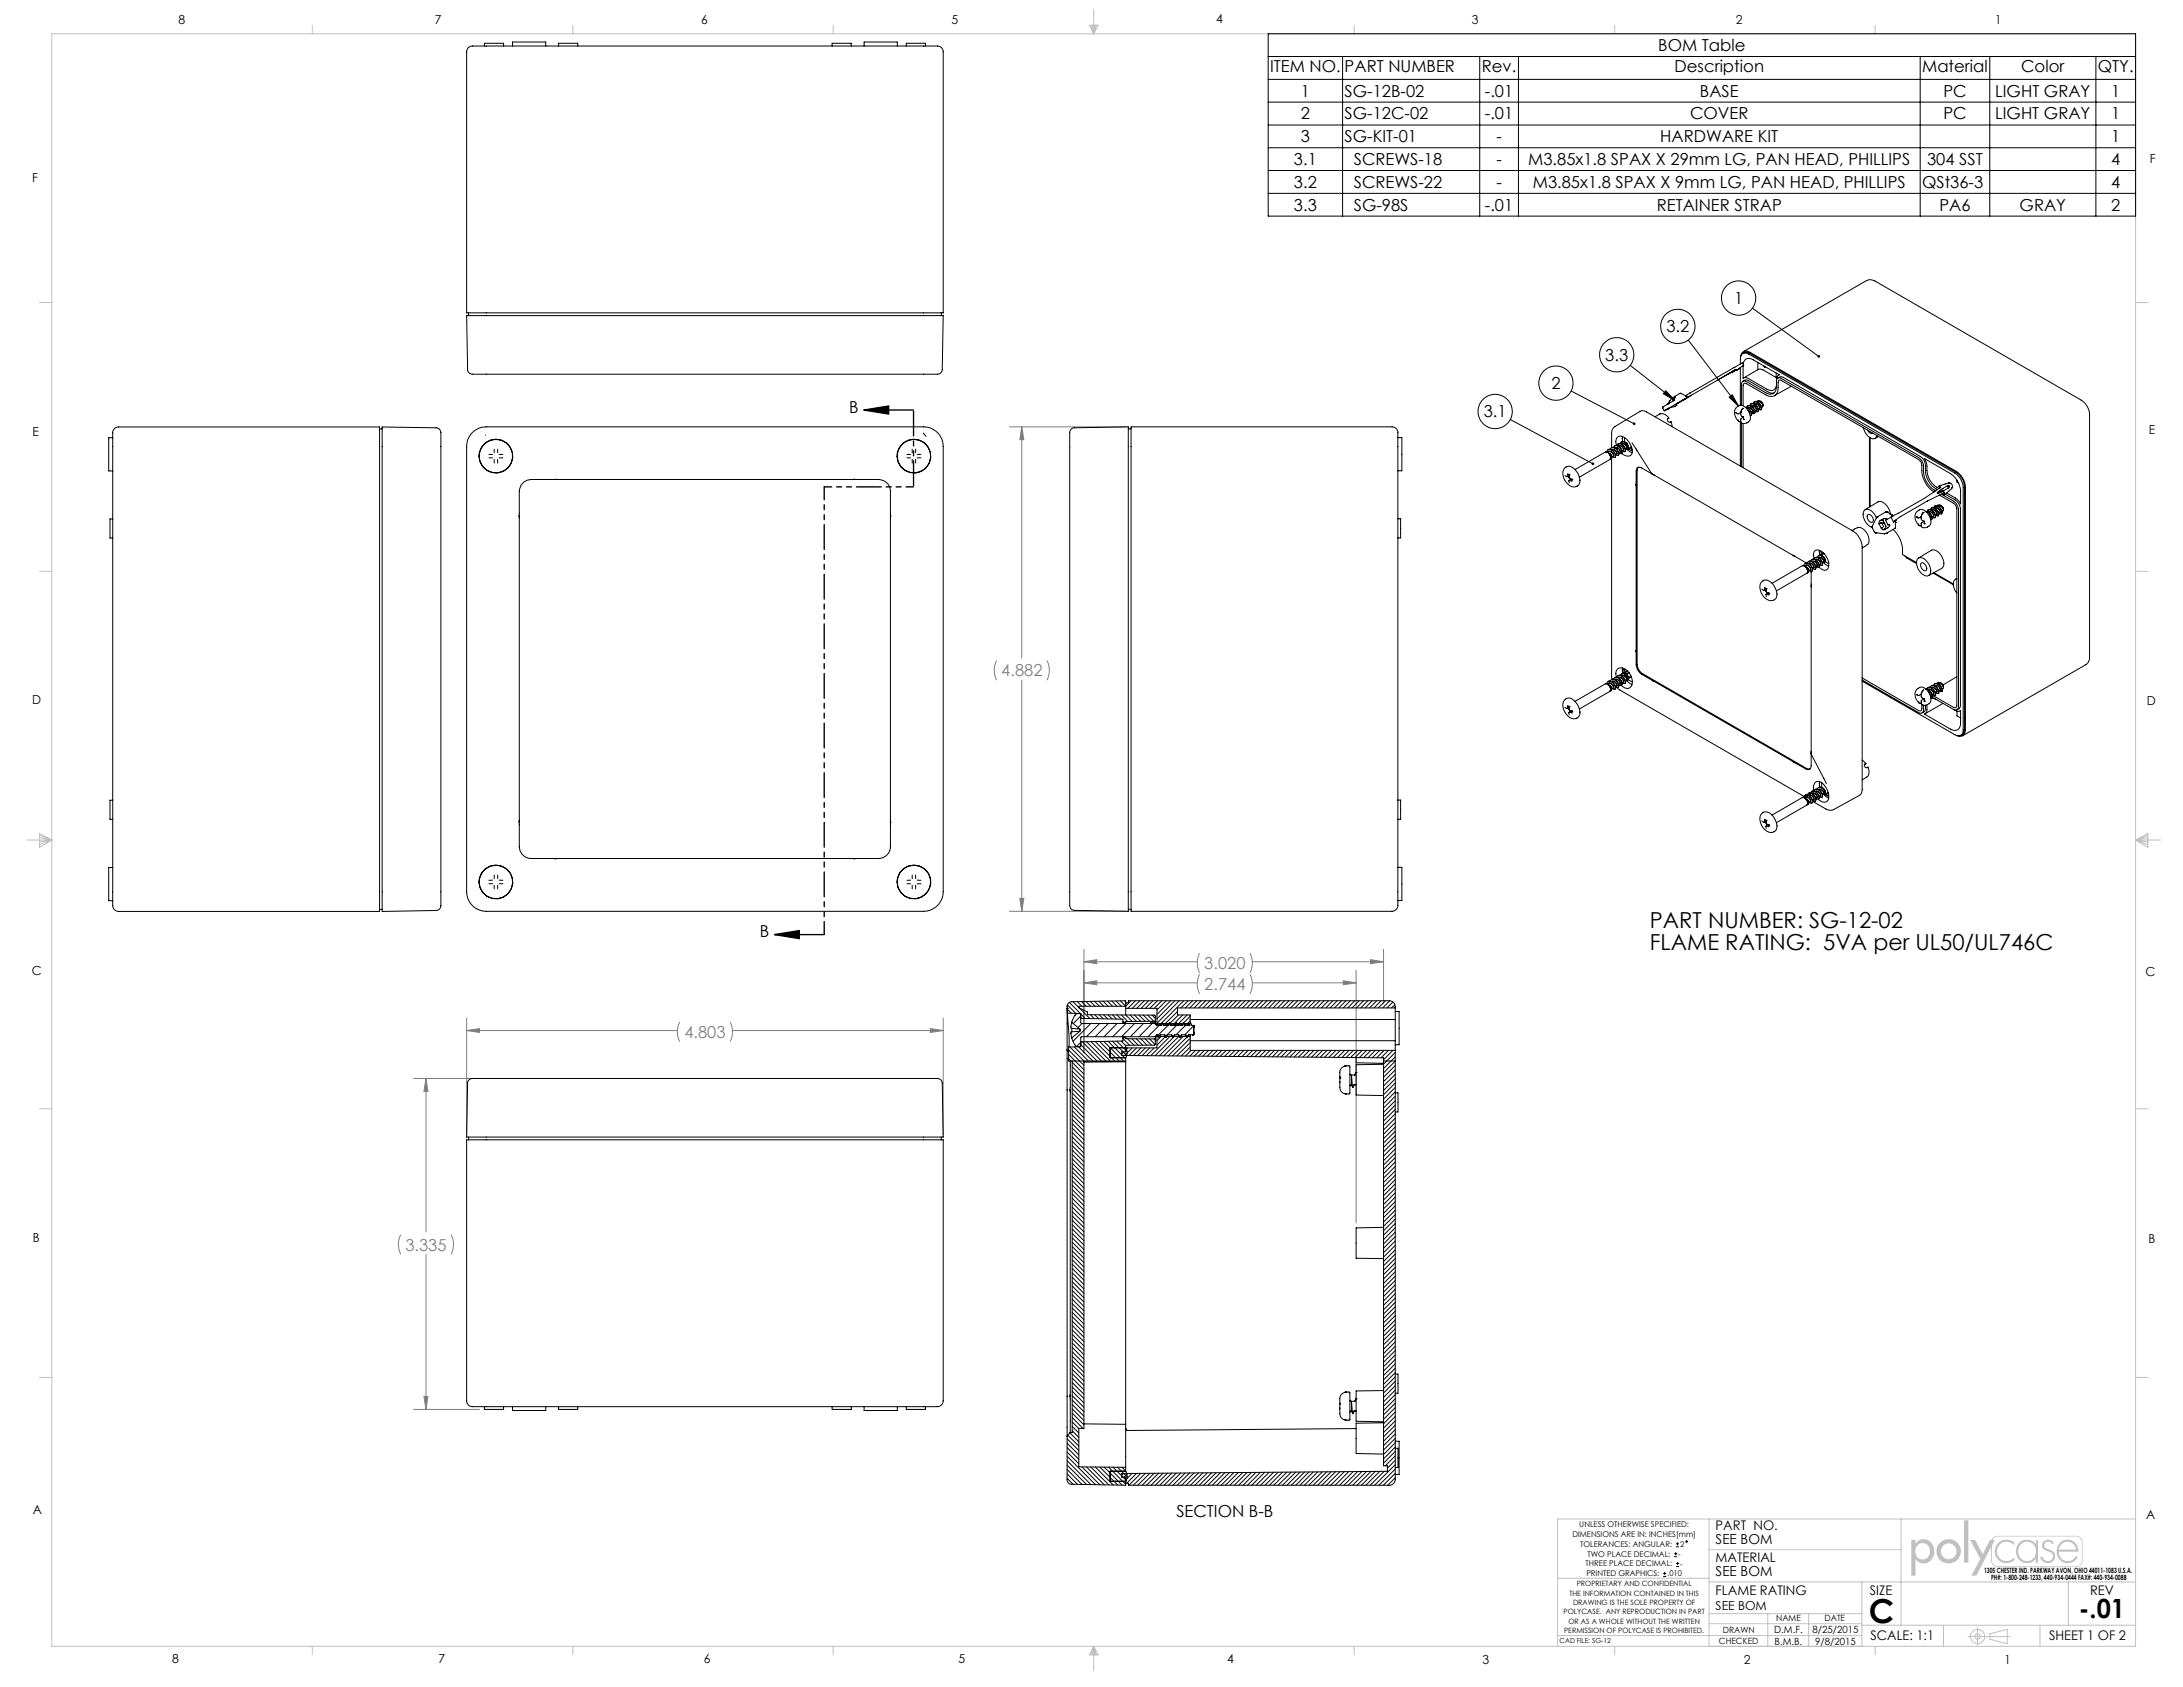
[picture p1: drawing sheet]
<svg xmlns="http://www.w3.org/2000/svg" width="559mm" height="432mm" viewBox="0 0 559 432" stroke-linecap="round" stroke-linejoin="round" font-family="sans-serif">
<defs><g id="words">
<text font-size="8.5" x="478.4" y="415.5">C</text>
<text font-size="6.8" x="532.2" y="414.2">-.01</text>
<g font-size="5.6">
<text x="422.3" y="237.5">PART NUMBER: SG-12-02</text>
<text x="422.3" y="243.1">FLAME RATING: 5VA per UL50/UL746C</text>
</g>
<g font-size="4.2">
<text x="424.5" y="13.1">BOM Table</text>
<text x="325.1" y="18.5">ITEM NO.</text>
<text x="344.2" y="18.5">PART NUMBER</text>
<text x="379.3" y="18.5">Rev.</text>
<text x="428.6" y="18.5">Description</text>
<text x="492" y="18.5">Material</text>
<text x="517.4" y="18.5">Color</text>
<text x="537" y="18.5">QTY.</text>
<text x="333" y="24.7">1</text>
<text x="344.2" y="24.7">SG-12B-02</text>
<text x="380.1" y="24.7">-.01</text>
<text x="435.1" y="24.7">BASE</text>
<text x="497.5" y="24.7">PC</text>
<text x="510.7" y="24.7">LIGHT GRAY</text>
<text x="540.4" y="24.7">1</text>
<text x="333" y="30.6">2</text>
<text x="344.2" y="30.6">SG-12C-02</text>
<text x="380.1" y="30.6">-.01</text>
<text x="432.6" y="30.6">COVER</text>
<text x="497.5" y="30.6">PC</text>
<text x="510.7" y="30.6">LIGHT GRAY</text>
<text x="540.4" y="30.6">1</text>
<text x="333" y="36.4">3</text>
<text x="344.2" y="36.4">SG-KIT-01</text>
<text x="383" y="36.4">-</text>
<text x="425" y="36.4">HARDWARE KIT</text>
<text x="540.4" y="36.4">1</text>
<text x="331.2" y="42.3">3.1</text>
<text x="346.5" y="42.3">SCREWS-18</text>
<text x="383" y="42.3">-</text>
<text x="391.2" y="42.3">M3.85x1.8 SPAX X 29mm LG, PAN HEAD, PHILLIPS</text>
<text x="493.3" y="42.3">304 SST</text>
<text x="540.4" y="42.3">4</text>
<text x="331.2" y="48.1">3.2</text>
<text x="331.2" y="53.9">3.3</text>
<text x="346.5" y="48.1">SCREWS-22</text>
<text x="346.5" y="53.9">SG-98S</text>
<text x="380.1" y="53.9">-.01</text>
<text x="383" y="48.1">-</text>
<text x="392.4" y="48.1">M3.85x1.8 SPAX X 9mm LG, PAN HEAD, PHILLIPS</text>
<text x="424.1" y="53.9">RETAINER STRAP</text>
<text x="492" y="48.1">QSt36-3</text>
<text x="496.4" y="53.9">PA6</text>
<text x="517" y="53.9">GRAY</text>
<text x="540.4" y="48.1">4</text>
<text x="540.4" y="53.9">2</text>
<text x="443.9" y="77.8">1</text>
<text x="426.6" y="85.1">3.2</text>
<text x="410.9" y="92.3">3.3</text>
<text x="397.1" y="99.6">2</text>
<text x="217.4" y="105.6">B</text>
<text x="379.8" y="106.9">3.1</text>
<text x="194.5" y="239.9">B</text>
<text x="301.1" y="388.4">SECTION B-B</text>
</g>
<g font-size="4.2" fill="#808080">
<text x="256.3" y="173.2">4.882</text>
<text x="308.3" y="248.1">3.020</text>
<text x="308.3" y="253.5">2.744</text>
<text x="175.2" y="265.7">4.803</text>
<text x="103.8" y="320.1">3.335</text>
</g>
<g font-size="3.5">
<text x="439.2" y="395.1">SEE BOM</text>
<text x="439.2" y="403.5">SEE BOM</text>
</g>
<g font-size="3.4">
<text x="439.2" y="391.5">PART NO.</text>
<text x="439.2" y="399.7">MATERIAL</text>
<text x="439.2" y="408.4">FLAME RATING</text>
<text x="478.7" y="408.2">SIZE</text>
<text x="535" y="408.1">REV</text>
<text x="478.8" y="419.8">SCALE: 1:1</text>
<text x="524.5" y="419.8">SHEET 1 OF 2</text>
</g>
<g font-size="3.2">
<text x="45.7" y="6.1">8</text>
<text x="111.3" y="6.1">7</text>
<text x="179.5" y="6.1">6</text>
<text x="243.5" y="6.1">5</text>
<text x="311.3" y="6">4</text>
<text x="376.8" y="6.1">3</text>
<text x="444.3" y="6.1">2</text>
<text x="510.7" y="6">1</text>
<text x="550.3" y="41.8">F</text>
<text x="8.2" y="46.6">F</text>
<text x="8.4" y="111.5">E</text>
<text x="550.1" y="111.2">E</text>
<text x="8.2" y="180.2">D</text>
<text x="549.6" y="180.4">D</text>
<text x="8.2" y="249.7">C</text>
<text x="549.2" y="249.9">C</text>
<text x="8.4" y="318">B</text>
<text x="550" y="318.2">B</text>
<text x="8.4" y="387.6">A</text>
<text x="549.4" y="388.7">A</text>
<text x="439.2" y="412.1">SEE BOM</text>
<text x="44.1" y="425.8">8</text>
<text x="112.2" y="425.8">7</text>
<text x="180.2" y="425.8">6</text>
<text x="245.3" y="425.7">5</text>
<text x="314.1" y="425.7">4</text>
<text x="379.5" y="425.8">3</text>
<text x="446.4" y="425.8">2</text>
<text x="513.1" y="425.8">1</text>
</g>
<g font-size="2.5">
<text x="454.2" y="418.1">D.M.F.</text>
<text x="464" y="418">8/25/2015</text>
<text x="454.3" y="421">B.M.B.</text>
<text x="464.7" y="421">9/8/2015</text>
</g>
<g font-size="2.2">
<text x="441" y="418">DRAWN</text>
<text x="454.7" y="415">NAME</text>
<text x="467" y="415">DATE</text>
<text x="440" y="420.9">CHECKED</text>
</g>
<g font-size="2">
<text x="402.5" y="393.4">DIMENSIONS ARE IN: INCHES[mm]</text>
<text x="404.3" y="390.9">UNLESS OTHERWISE SPECIFIED:</text>
<text x="404.5" y="395.9">TOLERANCES: ANGULAR:</text>
<text x="430.1" y="395.9">2</text>
<text x="405.9" y="401">THREE PLACE DECIMAL:</text>
<text x="406.4" y="398.4">TWO PLACE DECIMAL:</text>
<text x="429.6" y="398.4">-</text>
<text x="430.1" y="401">-</text>
<text x="406.1" y="403.5">PRINTED GRAPHICS:</text>
<text x="426.8" y="403.5">.010</text>
</g>
<g font-size="1.9">
<text x="403.6" y="406">PROPRIETARY AND CONFIDENTIAL</text>
<text x="507.9" y="402.7">1305 CHESTER IND. PARKWAY AVON, OHIO 44011-1083 U.S.A.</text>
<text x="509.7" y="404.5">PH#: 1-800-248-1233, 440-934-0444 FAX#: 440-934-0088</text>
<text x="400.2" y="413.2">POLYCASE. ANY REPRODUCTION IN PART</text>
<text x="401.7" y="408.4">THE INFORMATION CONTAINED IN THIS</text>
<text x="402.7" y="410.8">DRAWING IS THE SOLE PROPERTY OF</text>
<text x="400.4" y="418">PERMISSION OF POLYCASE IS PROHIBITED.</text>
<text x="401.5" y="415.6">OR AS A WHOLE WITHOUT THE WRITTEN</text>
</g>
<text font-size="1.8" x="399.2" y="420.4">CAD FILE: SG-12</text>
</g></defs>
<g fill="none" stroke="#c0c0c0" stroke-width=".26">
<path d="M13.3 8.6h533.4v412.8h-533.4zM79.9 6.5v2.1M146.6 6.5v2.1M213.3 6.5v2.1M278.9 6.5h2.2l-1.1 2.1zM279.1 6.5l.9 2.1M279.6 6.5l.4 2.1M280 2.4v6.2M280.3 6.5l-.3 2.1M280.6 6.5l-.6 2.1M346.6 6.5v2.1M413.3 6.5v2.1"/>
<path d="M480 6.5v2.1M10.1 77.4h3.2M546.7 77.4h3.1M10.1 146.2h3.2M546.7 146.2h3.1M6.9 215h6.4M10.1 213.4l3.2 1.6-3.2 1.9zM10.1 213.8l3.2 1.2M10.1 214.4l3.2 .6M13.3 215l-3.2 1.2M13.3 215l-3.2 .5M546.7 215h6.3"/>
<path d="M546.7 215l3.1 .5M546.7 215l3.1 1.2M546.7 215l3.1-1.6v3.5zM549.8 214.4l-3.1 .6M549.8 213.8l-3.1 1.2M10.1 283.8h3.2M546.7 283.8h3.1M10.1 352.6h3.2M546.7 352.6h3.1M437.5 388.8v32.6M437.5 396.7h49.1M486.6 388.8v27.2"/>
<path d="M546.7 388.8h-148v32.6M398.7 404h38.8M398.7 418.6h77.9M437.5 404.9h109.2M437.5 413h39.1M437.5 415.6h39.1M452.5 413v8.4M463 413v8.4M476.6 416h70.1M476.6 404.9v16.5M497.5 416v5.4M503.8 418.9h10.7"/>
<path d="M506.2 416.6v4.5M509.4 418.2l4.4-1.1v3.6l-4.4-1.1zM522.2 416v5.4M529.4 404.9v11.1M79.9 421.4v2.1M146.6 421.4v2.1M213.3 421.4v2.1M280 421.4v6.3M280 421.4l1.1 2.2h-2.2zM280 421.4l.6 2.2M280 421.4l-.9 2.2M280 421.4l-.4 2.2"/>
<path d="M280 421.4l.3 2.2M346.6 421.4v2.1M413.3 421.4v2.1M480 421.4v2.1"/>
<circle cx="506.2" cy="418.9" r=".69"/>
<circle cx="506.2" cy="418.9" r="1.83"/>
</g>
<path d="M489.2 394.2v9.1h1.1l.1-4.2a2.63 2.63 0 0 0 3.1 .9 2.63 2.63 0 0 0 1.6-2.8 2.7 2.7 0 0 0-1.2-2.8 2.7 2.7 0 0 0-3 .1l-.6 .6v-.9zM490.9 395.5a1.95 1.95 0 0 1 2.4-.1 1.95 1.95 0 0 1 .6 2.4 1.91 1.91 0 0 1-2.4 1.2 1.91 1.91 0 0 1-1.2-2.5zM495.7 397.1a3.1 3.1 0 0 0 6.2 0 3.1 3.1 0 0 0-6.2 0zM496.8 397.1a2 2 0 0 1 4 0 2 2 0 0 1-4 0zM502.7 389.1v10.9h1.2v-10.9zM504.3 394.2h1.3l1.9 3.6 1.9-3.6 .5-.1a1.63 1.63 0 0 1 1.5-1h20.1a1.62 1.62 0 0 1 1.6 1.7v4.6a1.63 1.63 0 0 1-1.6 1.7h-20.1a1.63 1.63 0 0 1-1.7-1.7v-3.4l-3.8 7.3h-1.3l2.3-4.3zM510.4 393.6l-.4 .6h.6l-.7 1.4v3.8a1.51 1.51 0 0 0 1.5 1.5h20.1a1.44 1.44 0 0 0 1.4-1.5v-4.6a1.51 1.51 0 0 0-1.4-1.5h-20.2zM511.4 395a3 3 0 0 0 .1 4.2 3 3 0 0 0 4.2 .1v-.8a2.48 2.48 0 0 1-3.7 .4 2.48 2.48 0 0 1-.1-3.6 2.48 2.48 0 0 1 3.7 .2l-.1-.8a3.1 3.1 0 0 0-4.1 .3zM527.4 394.8a2.97 2.97 0 0 0-.4 4.2 2.97 2.97 0 0 0 4.2 .3l.6-.8-.4-.2a2.28 2.28 0 0 1-2.7 1.2 2.28 2.28 0 0 1-1.7-2.3h5a2.78 2.78 0 0 0-1.5-2.8 2.78 2.78 0 0 0-3.1 .4zM527.8 395.1a2.2 2.2 0 0 1 3.7 1.5h-4.5l.3-.9zM517 394.8a3 3 0 0 0-.6 3.8 3 3 0 0 0 3.6 1.3l1.1-1v1.1h.6v-5.8h-.6v1a2.84 2.84 0 0 0-4.1-.4zM517.2 395.4a2.33 2.33 0 0 1 3.1-.3 2.33 2.33 0 0 1 .7 3 2.31 2.31 0 0 1-3.1 1.3 2.31 2.31 0 0 1-1.2-3.2zM523.1 394.6v-.1a1.68 1.68 0 0 1 2.6 .5l-.4 .3-.9-.7-.5 .1-.4 .3a.93 .93 0 0 0-.1 1 .93 .93 0 0 0 .8 .5 1.81 1.81 0 0 1 1.7 1 1.81 1.81 0 0 1-.2 1.9 2 2 0 0 1-3.4-.8l.5-.2a1.32 1.32 0 0 0 1.8 1.2 1.32 1.32 0 0 0 .5-2.1l-.7-.3a1.69 1.69 0 0 1-1.6-2.1z" fill-rule="evenodd" fill="#c0c0c0"/>
<g fill="none" stroke="#000" stroke-width=".26">
<path d="M324.6 8.6h222.1v46.7h-222.1zM324.6 14.5h222.1M343.7 14.5v40.8M378.8 14.5v40.8M388.7 14.5v40.8M491.5 14.5v40.8M509.3 14.5v40.8M536.5 14.5v40.8M324.6 26.1h222.1M324.6 32h222.1M324.6 37.8h222.1M324.6 20.3h222.1"/>
<path d="M324.6 43.6h222.1M324.6 49.5h222.1M448.6 78.9l17 12.3M417.3 93.5l11.4 8.9M432.2 87l12.8 17M386.6 107.4l21.1 11.3M402.2 100.1l16.1 8.4M426.4 100l2.3 2.4-2.9-1.6zM442.6 101.7l.8-.7 1.6 3zM428.6 398.5h.7M428.6 397.7h.7M428.9 397.3v.8"/>
<path d="M429 395.9h.8M429 395.1h.8M429.4 394.8v.7M429.4 399.8v.8M425.7 403.5h.8M425.7 402.7h.8M426.1 402.3v.8M429 401h.8M429 400.2h.8"/>
<circle cx="445" cy="76.3" r="4.4"/>
<circle cx="398.3" cy="98.1" r="4.4"/>
<circle cx="413.8" cy="90.8" r="4.4"/>
<circle cx="429.5" cy="83.5" r="4.4"/>
<circle cx="382.7" cy="105.3" r="4.4"/>
<circle cx="431.8" cy="394.6" r=".19"/>
</g>
<path d="M221.1 105l6.4-1.1v2.1zM221.1 105h12.7M198.3 239.2l6.3-1v2zM198.3 239.2h12.7" fill="none" stroke="#000" stroke-width=".35"/>
<g fill="none" stroke="#808080" stroke-width=".26">
<path d="M258.4 109.3h29.9M261.5 109.3v59.1M261.5 109.3l.6 3.2h-1zM255.1 169.1l-.6 2 .1 1.3 .5 1.7M261.5 174.1v59.2M268 169.1l.4 .9 .2 1.4-.1 1.4-.5 1.3M258.4 233.3h29.9M261.1 229.9h1l-.6 3.4zM277.5 246.2l3.2-.6v1.1zM277.5 251.6l3.2-.6v1.1zM277.5 243v26.5M277.5 246.2h29"/>
<path d="M277.5 251.6h29M307.1 244l-.6 2v1.4l.6 1.6M307.1 249.3l-.6 2.1v1.3l.6 1.7M320 244l.4 .9 .2 1.4-.2 1.7-.4 1M320 249.3l.4 1 .2 1.4-.2 1.7-.4 1M320.6 246.2h33.6M320.6 251.6h26.5M343.9 251l3.2 .6-3.2 .5zM347.1 248.4v64.6M350.8 245.6l3.4 .6-3.4 .5zM354.2 243v13.8M105.9 276h17.3"/>
<path d="M109 276v39.3M109 276l.5 3.4h-1zM119.5 260.6v29.9M119.5 263.8h53.9M119.5 263.8l3.2-.5v1zM174 261.6l-.4 .9-.2 1.4 .1 1.4 .5 1.3M186.9 261.6l.4 .9 .2 1.4-.1 1.4-.5 1.3M187.5 263.8h53.9M238.1 263.3l3.3 .5-3.3 .5zM241.4 260.6v29.9M102.6 316l-.4 1-.2 1.3 .2 1.8 .4 1M115.5 316l.6 2-.1 1.4-.5 1.7"/>
<path d="M109 321.1v39.7M108.5 357.4h1l-.5 3.4zM105.9 360.8h16.8"/>
</g>
<path d="M233.8 104.9v19.7" fill="none" stroke="#000" stroke-width=".35" stroke-dasharray="6.3 1.3 1.3 1.3 1.3 1.3" stroke-dashoffset="-.3"/>
<path d="M233.8 124.6h-22.8" fill="none" stroke="#000" stroke-width=".35" stroke-dasharray="6.3 1.3 1.3 1.3 1.3 1.3" stroke-dashoffset="4.4"/>
<path d="M211 124.6v114.6" fill="none" stroke="#000" stroke-width=".35" stroke-dasharray="6.3 1.3 1.3 1.3 1.3 1.3" stroke-dashoffset="3"/>
<g fill="#000">
<path d="M465.3 91l.1 .5 .4-.1-.2-.2 .2 .2v-.5zM407.5 118.5l.1 .5 .5-.1-.4-.2 .4 .2-.1-.4zM418.1 108.2l-.1 .5 .5 .1 .1-.2-.3-.1 .3 .1v-.4zM426.4 100l2.3 2.4-2.9-1.6zM442.6 101.7l.8-.7 1.6 3z"/>
<path d="M221.1 105l6.4-1.1v2.1zM198.3 239.2l6.3-1v2z"/>
</g>
<path d="M119.5 263.8l3.2-.5v1zM238.1 263.3l3.3 .5-3.3 .5zM109 276l.5 3.4h-1zM108.5 357.4h1l-.5 3.4zM350.8 245.6l3.4 .6-3.4 .5zM277.5 246.2l3.2-.6v1.1zM343.9 251l3.2 .6-3.2 .5zM277.5 251.6l3.2-.6v1.1zM261.1 229.9h1l-.6 3.4zM261.5 109.3l.6 3.2h-1z" fill="#808080"/>
<g fill="none" stroke="#000" stroke-width=".26">
<path d="M119.9 12.2a4.7 4.7 0 0 1 3.2-.4h115.8a2 2 0 0 1 2.5 1.2v67.1h-121.9v-66.8zM124 11.8v-.7h4.9v.7M131.2 11.8v-1h8.5v1M143 11.8v-.7h4.9v.7M213 11.8v-.7h4.9v.7M221.2 11.8v-1h8.5v1M232 11.8v-.7h4.9v.7M119.5 80.8h121.9l-.2 13.8a1.61 1.61 0 0 1-2.2 1.2h-117.5a1.41 1.41 0 0 1-1.8-1.2zM119.9 80.1v.7M240.9 80.1v.7M439.6 96.6l-8.2 4.7M439.6 96.6h.1"/>
<path d="M439.7 97.2v.1M442.4 95.7h.1M442.6 95.6l-.2 .1M443.2 95.2l.2 .2M443.5 95.3l-.1 .1M443.7 95l-11 6.3M443.7 95h.1M443.9 94.1l-4.3 2.5M444 94.8h.1M444.1 94.1h-.2M444.1 94.7h.1M444.1 94.7h.4"/>
<path d="M444.1 94.7l-4.2 2.5M444.1 94.7l-.1 .1M444.4 94.7l-1 .7M444.5 94.7h.1M445 94.4h.1M445 94.4l-.5 .3M445.5 93.2a2.81 2.81 0 0 1 .6-2.7 1.5 1.5 0 0 1 1.5 .1l52.8 30.5a4.6 4.6 0 0 1 2.1 3.7v62a1.29 1.29 0 0 1-.6 1.4 1.29 1.29 0 0 1-1.5-.1l-23.7-13.8M445.5 94.1v9.6M445.6 91.1a1.39 1.39 0 0 1 .9-1.2 1.39 1.39 0 0 1 1.5 .3l52.8 30.5a5.2 5.2 0 0 1 2.3 4v62.1a1.38 1.38 0 0 1-.5 1.4 1.38 1.38 0 0 1-1.4 .1M446.1 92.9l-2.2 1.2M446.1 92.9l.2 .4-.1 .3M446.1 93.6h.1"/>
<path d="M446.1 90.5a1.43 1.43 0 0 1 1.9 0l52.8 30.4a4.8 4.8 0 0 1 2.1 3.7v62.1a1.55 1.55 0 0 1-1 1.5M446.1 93.6l-1.1 .8M446.2 97.6l.6-.3h.5l5.2 3a1.87 1.87 0 0 0 1.6 .3M446.2 93.5v3.3a1.09 1.09 0 0 1 1.3 .1l4.8 2.7a1.48 1.48 0 0 0 2.4-.8M446.2 93.2a1.54 1.54 0 0 1 1-1.4 1.54 1.54 0 0 1 1.6 .3l6.6 3.8M446.3 90l31.5-18.2a2.08 2.08 0 0 1 2.2 .1l52.7 30.5a4.6 4.6 0 0 1 2.2 3.8v62.4a2.08 2.08 0 0 1-1 1.5l-31.5 18.2M450 92.7v2M451.5 93.7l.2 .3 .2-.1M454.7 96.6l-3.4-1.9-.9-.2-4.1 2.3M454.7 95.5v1.1M454.9 96.5l-.2 .1M455.1 96.8l.9-.4 .5 .2 35.1 20.2a2.84 2.84 0 0 1 1.3 2.3 6.1 6.1 0 0 0 3 6.2"/>
<path d="M455.4 95.9a1.18 1.18 0 0 0-.6 1.3M455.4 95.9l-.1 .1M458.5 98.8l-4.3 2.5M28.9 112h-1.1v8.5h1.1M29.3 109.7l.8-.4h67.1v124h-66.9a1.88 1.88 0 0 1-1.4-2.5v-119a2.86 2.86 0 0 1 .4-2.1zM97.2 109.8h.6M97.8 109.3l13.9 .2a1.66 1.66 0 0 1 1.2 2.3v119a1.8 1.8 0 0 1-1 2.2l-14.1 .3zM120.6 111a5.2 5.2 0 0 1 3.9-1.7h111.9a5 5 0 0 1 5 5v113.9a5 5 0 0 1-5 5.1h-111.9a5 5 0 0 1-5-5.1v-113.9a4.8 4.8 0 0 1 1.1-3.3zM124.3 111.4h.1M125.2 116.3h.9M125.2 117.2h.9M126.5 115v.9"/>
<path d="M126.5 117.6v.9M127.4 115v.9M127.4 117.6v.9M127.8 117.2h.9M127.8 116.3h.9M232.2 117.2h.9M232.2 116.3h.9M233.5 117.6v.9M233.5 115v.9M234.4 115v.9M234.4 117.6v.9M234.8 116.3h.9"/>
<path d="M234.8 117.2h.9M236.3 110.8l.7 .9M274.2 109.9l.6-.4 14-.2v124l-13.8-.3a1.37 1.37 0 0 1-1.2-1.8v-120.5zM288.8 109.7h.7M289.5 109.3h66.8a1.63 1.63 0 0 1 1.5 2v119.4a1.88 1.88 0 0 1-1.5 2.6h-66.8zM357.8 112h1v8.5h-1M411.1 115.6a1.47 1.47 0 0 1 1.1 1.9M411.3 115.7a.87 .87 0 0 1 .7-.8 .87 .87 0 0 1 .9 .6l.4 .5a.57 .57 0 0 1 .3 .7 .57 .57 0 0 1-.6 .4l-.3-.2M411.4 115.7a.98 .98 0 0 1 1.1 .1 .98 .98 0 0 1 .4 1l-.3 .2M411.5 115.7l.6 .6 .2 .8 .1-.5-.2-.5M411.6 115.7a.95 .95 0 0 1 1.1 .1 .95 .95 0 0 1 .3 1h-.1M411.6 115.8l.6 .5 .1 .7"/>
<path d="M411.7 115.1a1.48 1.48 0 0 1 1.6 2M412.2 116.1l.3 .7M412.2 116.1a.95 .95 0 0 1 .1 1.4h-.2M412.2 115a.92 .92 0 0 1 .9-.5 .92 .92 0 0 1 .8 .6 .92 .92 0 0 1 .2 1.5l-.5-.2M412.5 115.1a1.02 1.02 0 0 1 1 .2 1.02 1.02 0 0 1 .3 1h-.1M412.5 115.1a1.02 1.02 0 0 1 1.3 1.2l-.3 .2M412.5 117.3l.1 56.6M412.7 115l-.1 .1M413 116.6h.1M413 114.5a1.07 1.07 0 0 1 1.2-.4 1.07 1.07 0 0 1 .8 .9l.2 .7a.4 .4 0 0 1-.3 .4 .4 .4 0 0 1-.5-.2M413.3 114.6a1.02 1.02 0 0 1 1.4 1.2h-.1M413.3 114.1h.1"/>
<path d="M413.4 114.1a1.5 1.5 0 0 1 1.7 2M413.4 114.7a.96 .96 0 0 1 1.2 1.1l-.2 .2M413.6 114.5l-.1 .2M413.8 114a1.92 1.92 0 0 1 .6-2.3 3.8 3.8 0 0 1 3.5 3.9l-.2 .6a1.64 1.64 0 0 1-2.6-.2M413.9 114a.91 .91 0 0 1 .8-.5 .91 .91 0 0 1 .8 .6 .95 .95 0 0 1 .3 1.5l-.5-.2M414 114.5l.1 .2M414.2 113.6h.1M414.2 116.6a1.47 1.47 0 0 0-1.7-2v-3.8a1.82 1.82 0 0 1 .9-1.6l6.4-3.9a1.66 1.66 0 0 1 1.7 .1l52.8 30.5a5.3 5.3 0 0 1 2.4 4.1v62.1a1.65 1.65 0 0 1-.7 1.5l-6.9 3.8-1.4-.2-3.7-2.1M414.2 114.1a1.01 1.01 0 0 1 1.3 1.2h-.1M414.2 113.6a1.54 1.54 0 0 1 1.7 2M414.3 114.2a.95 .95 0 0 1 1.2 1.1M414.4 114l-.1 .2"/>
<path d="M415 113.1h.1M415.1 113.1h.5l.5 .2M415.1 116.1h-.1M415.3 113.5l-.1 .2M415.3 111.7l.1 1.3M415.4 113.5l-.2 .3M415.5 115.3l-.3 .2M415.6 115.1h.1M415.9 115.6h.1M415.9 112.1l.1 1.1 .5 .3 .3 .7M416.1 113.3l.2 .2M416.1 113.3l.7 1.1"/>
<path d="M416.2 113.3h.1M416.2 113.3l.4 .4 .2 .6M416.3 113.5h-.1a.88 .88 0 0 0-1.5 .1M416.3 113.5l.5 1-.2 .4h-.4M416.3 114.8a.97 .97 0 0 0-1.3-1.1 1.01 1.01 0 0 1 1.1 .1 1.01 1.01 0 0 1 .3 1h-.2M416.3 114.8l-.2 .2M416.5 115l1.3 .9M416.7 114.1l.1 .1M416.7 114.5l.2 .2M416.8 114.2v.3M416.9 114.7v.3M416.9 115l.7 .4v-.3"/>
<path d="M417.6 114.3l-.7 .4M417.6 115.1h.2M417.7 114.6l-.8 .4M417.8 113.3l5 7.9M417.8 115l-.2 .1M419.5 119.6l-.3 .3-.1 .6v49.5a3.2 3.2 0 0 0 1.4 2.4l41.9 24.3 .9 .1M424.9 106l.1-.1a2.19 2.19 0 0 1 2.2 1.1M424.9 105.9l-1.2 .8M425.7 104.1l-.1 .4 .5 .6M425.7 104.1h.1M426.6 104.8l-.4 .2M426.8 103.5h.1"/>
<path d="M426.9 104.7h.1M426.9 104.7h-.2M426.9 103.4v.1M426.9 103.4h.1M427.1 104.6l-.2 .1M427.1 104.6l-1 .5M427.2 107a.55 .55 0 0 0-.3 .8 .55 .55 0 0 0 .8 .1M427.4 102.6l-.3 .7M427.4 102.7l-.5 .7M427.4 104.4l-.3 .2M427.4 104.4l-1.3 .7M427.7 107.8l.3 1.4"/>
<path d="M427.9 102l-.5 .6M428.6 102.4l-2.8 1.7M428.7 104.1h.1M428.7 104.1l-1.3 .3M428.7 101.5l-.8 .5M428.7 101.5l.1 .2-.4 .9-.5-.6M428.7 101.5l.1 .2M429.1 103.4h.1M429.1 103.4l.1 .3M429.2 103.8h.1M429.2 103.8l-.5 .3M429.6 103.1l-.3 .2"/>
<path d="M430.8 102.4l-1.7 1M430.8 102.4l.6-.3-4.5 2.6M430.8 102.4h.1M431.1 102.2l-.3 .2M431.1 102.2l-2 1.2M431.5 101.3l.1 .1M431.5 101.3l-1.4-.7-1.4 .9M431.5 101.3h.1M431.6 101.3l.3 .4-.1 .1M431.6 101.4h.1M431.6 101.4l.2 .3M431.8 101.8l-.6 .4 .4-.2"/>
<path d="M431.8 101.7h.1M431.8 101.7v.1M431.8 101.8l-.3 .2M433 101.2l-1.9 1M444.3 105.6h.1M445 107.5l.1 .4 .5 .1M445.5 108v11.3M445.6 105.6l-.7 .3-.6-.2M445.8 103.7v-5.3a.79 .79 0 0 1 .4-.8 .79 .79 0 0 1 .9 .1l4.9 2.8a1.66 1.66 0 0 0 1.9 .2 1.66 1.66 0 0 0 .8-1.7v-1.4a.76 .76 0 0 1 .4-.8 .76 .76 0 0 1 .9 .1l35.1 20.2a2.69 2.69 0 0 1 1.3 2.2 6.2 6.2 0 0 0 3.1 6.3M445.8 108.2v11.3M446.1 104.5l-.5 1.2M446.1 104.5a1.26 1.26 0 0 0 .1 2.3"/>
<path d="M446.1 104.5h.1M446.2 103.9v-5.2a.54 .54 0 0 1 .3-.5 .54 .54 0 0 1 .6 0l4.9 2.9a1.92 1.92 0 0 0 2.2 .2 1.92 1.92 0 0 0 1-2.1v-1.3a.51 .51 0 0 1 .2-.6 .51 .51 0 0 1 .6 .1l35.1 20.2a1.87 1.87 0 0 1 .8 1.5 7.2 7.2 0 0 0 3.2 6.8M446.2 106.7h.1M446.2 108.4v11.3M446.2 106.8l.1 .6M446.3 106.8l-.6 .3a.93 .93 0 0 0 .2 1.3 .93 .93 0 0 0 1.3-.2 1.44 1.44 0 0 0 .8-2.1 2.61 2.61 0 0 0-2.8-2.3 2.33 2.33 0 0 0-.1 4.1M446.3 107.4h.1M447 104.3a1 1 0 0 1 1-.5 1 1 0 0 1 .8 .7 .82 .82 0 0 1 .1 1.4l-.4-.2M447.3 104.4a1.01 1.01 0 0 1 1.1 .1 1.01 1.01 0 0 1 .3 1.1h-.1M447.4 103.9a1.51 1.51 0 0 1 1.7 1.9M447.4 103.9h.1M447.4 104.4a1.03 1.03 0 0 1 1.3 1.2l-.3 .1"/>
<path d="M447.4 104.9l.5 .5 .1 .6M447.6 104.2l-.1 .1M447.7 104.2l-.1 .1M447.9 103.8a.93 .93 0 0 1 .9-.5 .93 .93 0 0 1 .8 .6l.3 .4a.67 .67 0 0 1-.1 1.1l-.5-.2M448.2 103.9a1.05 1.05 0 0 1 1.4 1.2h-.2M448.2 103.4a1.47 1.47 0 0 1 1.7 2M448.2 106.3h.1M448.2 103.9a1.02 1.02 0 0 1 1.3 1.2l-.3 .1M448.2 106.3a1.62 1.62 0 0 0-1.4-2 1.66 1.66 0 0 1 1.4 2l-.2 .1M448.2 104.4v.2M448.3 104.5l.1 .2M448.4 103.8h-.1"/>
<path d="M448.5 103.8h.1M448.7 105.2l.1 .1M448.7 103.3a.85 .85 0 0 1 .8-.5 .85 .85 0 0 1 .8 .5l.5 .6a.73 .73 0 0 1-.2 1l-.5-.2M448.7 105.4h.1M448.8 103.8v.1M449 103.4a1 1 0 0 1 1.1 .2 1 1 0 0 1 .3 1h-.1M449.1 102.9a1.49 1.49 0 0 1 1.6 2M449.1 103.4a1.06 1.06 0 0 1 1.3 1.2M449.1 103.9v.2M449.2 104v.2M449.3 103.3h-.1M449.4 103.3h-.1"/>
<path d="M449.5 103.3v.1M449.6 104.7l.1 .1M449.6 104.9h.1M449.6 102.8a.96 .96 0 0 1 1.6 .6M449.9 102.9l.6-.1 .7 .6M449.9 102.9a1.09 1.09 0 0 1 1.4 1M449.9 103.4l.1 .2M450 103.5l.1 .2M450.1 102.7l-.1 .2M450.4 104.6l-.3 .1M450.4 104.2l.1 .2M450.4 104.4l.1 .1"/>
<path d="M450.6 102.7l.5 .5 .2 .5M451.2 103.4l.1 .5M451.3 103.9l-.4 .3M451.3 103.7v.1M477 109.5a3.2 3.2 0 0 0 2.8 2.8l.3-.2 .4-.6M478.1 110.1a.98 .98 0 0 0 1.3 .8M478.5 111.9v17.9M478.7 112.1v17.6M480.9 111.7l-.9 .5M28.9 132.8h-.7v4.9h.7M132.8 131.9l.1 .6M132.9 132.5v77.5"/>
<path d="M142.1 122.6l.6 .1M142.7 122.7h-6.7a3 3 0 0 0-3.1 3v6.8M142.7 122.7h75.5M218.2 122.7h6.7a3 3 0 0 1 3 3v6.8M218.8 122.6l-.6 .1M227.9 132.5v77.5M228 125.8h-.1M228.1 131.9l-.2 .6M357.8 132.8h.7v4.9h-.7M400.6 121.7l.4 .3 .7-.2M401.3 121.4l-.1 .5M401.3 121.3l.3 .2"/>
<path d="M401.6 122.2l.1 .2 .6 .3M401.6 122.2h.1M401.6 121.5l.1 .1M401.7 123v.6M401.7 121.6h.1M401.7 121.6l-.1 .6M401.8 123l.5 .2M402.1 122.6l-.5 .4M402.3 122.7l.1 .5M402.3 122.7h.1M403.2 120.2l7.7-4.5a1.32 1.32 0 0 1 1.1 2l-7.7 4.4M404.4 123l-.2 .9-.6 .6"/>
<path d="M404.5 122.9h-.1a4 4 0 0 0-2.8-3.6 1.79 1.79 0 0 0-1.4 2.6 3.4 3.4 0 0 0 2.9 2.7l.6-.2M418.7 124l.1 .3M418.8 124.3v42.1M422.8 121.2h.1M422.8 121.2l.1 .1M422.9 121.3l-3.1-1.7a.83 .83 0 0 0-1 1v3.7M422.9 121.3l.5 .3M423.4 121.6l35.6 20.6M474.1 135.8l.7-.4a1.77 1.77 0 0 1 2.8 .6 2.9 2.9 0 0 1 .5 3.3l-1.4 1M477.4 130.5l3.3-2a2.38 2.38 0 0 1 2.8 1.7l.4 1.5M478.2 131.7a1.24 1.24 0 0 1 1.1 .7 1.24 1.24 0 0 1-.1 1.3 1.37 1.37 0 0 1-1-2zM479.7 136l.3 .3"/>
<path d="M480 136.3h.1M480 136.3l.2 .1M480.2 136.4h.1M480.2 136.4l2.2 .2 .4-.1M480.3 132.5l-1.1 2.3 .5 1.2M480.3 132.5a2.47 2.47 0 0 0-2.9-2 2.99 2.99 0 0 0 1.1 4.2l.8 .3M480.3 132.5h.1M480.5 132.3l-.2 .2M480.5 132.3h.1M481 134.2h.1M481 134.2l.6 1M481.4 133.8h.1"/>
<path d="M481.4 133.8l-.4 .3M481.6 135.2h.1M481.6 133.7h.1M481.6 133.7l-.2 .1M481.6 133.7l-.6 .5M481.6 133.1l.4 .2M481.6 133.7l.6 1.1M482 133.3h.1M482 133.8l.5 .3M482 133.3l.1 .1M482.1 133.5l.6 1.5-.6 .6M482.1 133.4v.1"/>
<path d="M482.2 134.8h.1M482.2 134.8l-.6 .4M482.3 133.7l-.5 .3M482.7 131.1h.1M482.7 131.1l-2.2 1.2M482.9 136.5h-.2M482.9 136.5h.1M483 133l-.3 .2 .6 1.2 .4-.2v.3l-.3 .5-.8 .4a.59 .59 0 0 1-1-.2M483 133l-.5-.3-1.1 .5-.4 .3v.7M483.1 131l-.4 .1M483.1 131h.1M483.1 131l1.3 1"/>
<path d="M484 131.7h.3l.2 .3M484 132.4h.1M484 132.4l.7 1.2M484.4 132l-1.4 1M484.4 132h.1M484.5 132h.1M484.6 135.5a7.6 7.6 0 0 1 2.4 6.5l3.6 2M484.7 133.6h.1M484.7 133.6l.4-.1v1.7l-2.2 1.3M485.1 133.2h.1M485.1 133.2l.1 .5M485.2 133.7h.1"/>
<path d="M485.9 131.4l-1.4 .6M485.9 131.4h.1M486.4 132.3l-1.3 .9M486.4 132.3h.1M490.5 132.3h.1M491.1 134.1l.2 .4 .4 .1M491.3 134.5a2.39 2.39 0 0 1 .1-4 2.73 2.73 0 0 1 2.9 2.8 1.34 1.34 0 0 1-.9 1.6M491.8 132.3a1.03 1.03 0 0 0 .7 1.2v.6M491.8 134.4v.1M491.8 134.5l.3 .5 .7 .1 .6-.2M491.8 132.2l-.7 .4-.5-.3M491.8 132.3h.1"/>
<path d="M492.3 131.2h.1M492.3 131.2l-.5 1.1M492.4 131.2l-.4 .5-.2 .6M492.4 133.4h.1M492.5 133.5l-.7 .3v.6M492.5 134.1h.1M493.2 131a1.04 1.04 0 0 1 1.9 .2 .86 .86 0 0 1 0 1.4l-.4-.2M493.5 131.1a.99 .99 0 0 1 1.1 .1 .99 .99 0 0 1 .3 1.1h-.1M493.5 130.6a1.48 1.48 0 0 1 1.8 1.9M493.6 131.1a.99 .99 0 0 1 1.2 1.1l-.2 .2M493.6 131.6l.5 .5v.5M494.1 130.5a.93 .93 0 0 1 .8-.5 .93 .93 0 0 1 .9 .5l.3 .5a.61 .61 0 0 1 .2 .6 .61 .61 0 0 1-.4 .5l-.4-.2"/>
<path d="M494.3 130.6a1 1 0 0 1 1.1 .1 1 1 0 0 1 .3 1.1M494.4 133h.1a1.62 1.62 0 0 0-1.4-2h-.1a1.6 1.6 0 0 1 1.4 2h-.2M494.4 130.1a1.49 1.49 0 0 1 1.7 1.9M494.5 130.6a1.01 1.01 0 0 1 1.2 1.1l-.3 .2M494.9 130a.95 .95 0 0 1 1-.5 .95 .95 0 0 1 .8 .6l.3 .5a.52 .52 0 0 1 .1 .6 .52 .52 0 0 1-.6 .3l-.1-.1M495.2 130.1a.97 .97 0 0 1 1.1 .1 .97 .97 0 0 1 .2 1.1M495.2 129.6a1.52 1.52 0 0 1 1.8 2M495.3 132.5h.1M495.3 130.1a1.02 1.02 0 0 1 1.2 1.1M495.8 129.5a.96 .96 0 0 1 1.6 .6M495.9 126l.2 .3M495.9 126.1h.1"/>
<path d="M496 129.6l.7-.1 .7 .6M496 126l.4 .2M496.1 132h.1M496.1 129.6a1.13 1.13 0 0 1 1.4 1M496.3 129.4v.1M496.4 124.5v.2M496.4 124.5h.1M496.4 125.1a5.9 5.9 0 0 1-3.2-6.2l-.6-1.5 6.7 3.8a6 6 0 0 1 2.6 4.6v3.2l-1-1.3-2.6-1.5M496.4 124.7h.1M496.4 124.7l.2 .2M496.5 126.7l3.7 2.2 .3 .3 .4 1v50.4a.54 .54 0 0 1-.3 .5 .54 .54 0 0 1-.6-.1l-5.4-3.1M496.5 125.7l.4 .2"/>
<path d="M496.5 131.3l-.2 .1M496.7 124.3l-.3 .2M496.7 124.3l1.2-.4a1.1 1.1 0 0 1 1.8 .2 1.23 1.23 0 0 1-.8 1.6l-1 .9h-.4M496.7 124.3h.1M496.7 129.3l.6 .6 .2 .5M496.8 124.7l-3.9 2.7-7 4M496.9 125.3l.5 .4M496.9 126.5l3.1 1.8a2.99 2.99 0 0 1 1.3 2.2v50.3a.8 .8 0 0 1-.4 .9 .8 .8 0 0 1-.9-.1l-5.6-3.2M497.2 125.8h.1M497.2 125.8l-1.2 .5M497.2 125.1h.1M497.2 125.1l-1.3 1"/>
<path d="M497.3 126.3l.2 .3M497.4 130.1l.1 .5M497.5 126.6h.1M497.5 130.6l-.4 .3M497.6 126l-4.2 2.2-7 4.1M497.7 126l-.2 .2M497.7 126.2v.1M497.7 125.9l.1 .4M497.9 126.5l2.6 1.5a2.99 2.99 0 0 1 1.3 2.2v50.4l-.2 .7-.7 .3M498.4 124.4l.2 .2-.1 .4M498.5 124.3h.1M498.5 125h.1"/>
<path d="M498.5 124.3a.35 .35 0 0 1 .4 .2 .35 .35 0 0 1 0 .4M498.5 124.3l-1.3 .8M498.5 125l-1.3 .8M498.6 124.2l.4 .3zM498.9 123.6h.2M499.7 124.8l-.1 .2M500.9 122.9v.5l.4 .2M451 150.8l.5 .4 .6-.2M451.3 148.7a2.43 2.43 0 0 0-.2 3.5 2.19 2.19 0 0 0 3.3 1.2l.5-1.2M451.3 148.7a2.12 2.12 0 0 1 2.8 1.2l.6 1.2 .2 .9M452 151.3l.2 .3M452 151.3h.1"/>
<path d="M452.1 150.7a.25 .25 0 0 0-.3-.2 .25 .25 0 0 0-.1 .4l-.1 .1M452.1 150.7l-.1 .6M452.1 150.7h.1M452.2 151.6h.1M452.3 151.6l.5 .2M452.3 152.1l.5 .2M452.5 151.7l-.5 .5 .1 .6M452.8 151.8v.5M452.8 151.8h.1M453.6 149.3l7.7-4.5a1.29 1.29 0 0 1 1.2 2l-7.8 4.4M454.9 152h.1M458.9 142.1l.3 .2-.2-.1"/>
<path d="M459 142.2l3.4 1.9M461.6 144.8a1.45 1.45 0 0 1 1 1.8M461.7 144.8a.88 .88 0 0 1 .8-.7 .88 .88 0 0 1 .9 .5l.3 .3a.8 .8 0 0 1-.2 1.3l-.3-.2M462 144.9l.6 .5 .1 .8M462 144.8a.95 .95 0 0 1 1.1 .1 .95 .95 0 0 1 .3 1h-.1M462.1 144.2h.1M462.1 144.2a1.5 1.5 0 0 1 1.7 2M462.1 144.7l-.2 .2M462.1 144.7a.98 .98 0 0 1 1.3 1.2l-.4 .2M462.6 145.2l.4 .7M462.6 145.2a.95 .95 0 0 1 .1 1.4h-.1M462.6 145.2l.2 .8-.1 .3"/>
<path d="M462.6 144.1a1.01 1.01 0 0 1 1.1-.4 1.01 1.01 0 0 1 .8 .8 .78 .78 0 0 1 0 1.2l-.5-.2M462.9 144.3a.96 .96 0 0 1 1.1 .1 .96 .96 0 0 1 .3 1h-.1M463 143.7h.1M463 143.7a1.5 1.5 0 0 1 1.6 2M463 144.3a.98 .98 0 0 1 1.2 1.1M463.4 145.7h.1M463.5 143.7a.94 .94 0 0 1 .9-.6 .94 .94 0 0 1 .8 .7l.5 1.1a.41 .41 0 0 1-.4 .3 .41 .41 0 0 1-.4-.2M463.6 146.2v3.9M463.6 149.9v43M463.8 143.8a.93 .93 0 0 1 1 .1 .93 .93 0 0 1 .3 1l-.3 .2M463.8 143.2h.1M463.8 143.2a1.53 1.53 0 0 1 1.7 2"/>
<path d="M463.8 143.8a1 1 0 0 1 1.3 1.1M464 143.6l-.1 .2M464.2 145.4l-.3 .2M464.3 143.2a.99 .99 0 0 1 1-.5 .99 .99 0 0 1 .9 .7l.3 1.1a.42 .42 0 0 1-.8 0M464.4 143a1.76 1.76 0 0 1 .5-2.2 3.5 3.5 0 0 1 3.2 4l-.1 .7-.4 .3a1.71 1.71 0 0 1-2-.7M464.6 142.7h.1M464.6 142.7a1.5 1.5 0 0 1 1.7 2M464.6 145.7h.1M464.9 143.1l-.2 .2M465.5 142.2h.1M465.5 142.2h.6l.5 .3M465.5 145.2h.1"/>
<path d="M465.7 142.7l-.1 .1M465.7 140.9l.1 1.3M465.8 142.6l-.1 .3M465.9 144.4h.1a.97 .97 0 0 0-.3-1 .97 .97 0 0 0-1-.1 1 1 0 0 1 1.2 1.1l-.2 .2M466 144.2l.1 .1M466.2 141.9l.1 .1M466.3 141.3l-.1-.1v.7M466.3 142l.1 .3M466.4 142.3l.5 .3 .3 .7M466.6 142.5l.1 .1M466.6 142.5l.6 1M466.6 142.4h.1"/>
<path d="M466.7 142.4l.3 .4 .2 .6M466.7 143.9l.1 .1a.92 .92 0 0 0-.2-1.1 .92 .92 0 0 0-1.1-.1 1.03 1.03 0 0 1 1.3 1.1l-.3 .2M466.7 142.6l-.2-.2a.79 .79 0 0 0-1.3 .3M466.7 142.6l.4 .7 .1 .6-.3 .2-.2-.1M466.8 141.6l-.6 .3M466.9 144.1l1.2 .9M466.9 141.7l-.6 .3M467.1 143.5l1 .8M467.1 143.2l.1 .1M467.2 143.3v.4M487.6 142.3l.5 .5 2.5 1.5M491 142.9a1.91 1.91 0 0 1 2.4 1l.6 1.1a1.51 1.51 0 0 1-1 2.4 3.5 3.5 0 0 1-2.2-4.2z"/>
<path d="M491.1 142.8l3.2-1.9a2.38 2.38 0 0 1 2.8 1.7 2.25 2.25 0 0 1-.1 2.9l-3.3 1.8M491.7 144.2l.2-.2a1.38 1.38 0 0 1 1.1 2.1 1.35 1.35 0 0 1-1.3-1.9zM494.8 146.7l5.2 3M495 146.6l5 2.9M500 149.5l.2 1.1 .7 1.2M500.9 148.2a1.09 1.09 0 0 0-.9 1.3M500.9 148.1l-.4 .2M403.2 179.5l7.7-4.5a1.32 1.32 0 0 1 1.1 2l-7.7 4.5M411.1 175a1.45 1.45 0 0 1 1.1 1.8M411.3 175a.87 .87 0 0 1 .7-.7 .87 .87 0 0 1 .9 .5l.4 .5a.55 .55 0 0 1 .3 .7 .55 .55 0 0 1-.7 .4l-.2-.2M411.4 175.1a.98 .98 0 0 1 1.1 0 .98 .98 0 0 1 .4 1l-.3 .2M411.5 175.1l.6 .5 .2 .8 .1-.4-.2-.6"/>
<path d="M411.6 175a.95 .95 0 0 1 1.1 .1 .95 .95 0 0 1 .3 1h-.1M411.6 175.1l.6 .5 .1 .8M411.7 174.4h.1M411.7 174.4a1.53 1.53 0 0 1 1.6 2M412.2 175.4l.3 .7M412.2 175.4a.95 .95 0 0 1 .1 1.4h-.2M412.2 174.3a.92 .92 0 0 1 .9-.5 .92 .92 0 0 1 .8 .6 .92 .92 0 0 1 .2 1.6l-.5-.3M412.5 174.4a1.02 1.02 0 0 1 1 .2 1.02 1.02 0 0 1 .3 1h-.1M412.5 173.9a1.56 1.56 0 0 1 1.7 2M412.5 173.9v.1M412.5 174.4a1.02 1.02 0 0 1 1.3 1.2l-.3 .2M413 175.9h.1"/>
<path d="M413 173.8a1.07 1.07 0 0 1 1.2-.4 1.07 1.07 0 0 1 .8 .9l.2 .8a.4 .4 0 0 1-.3 .4 .4 .4 0 0 1-.5-.3M413.3 174a1.02 1.02 0 0 1 1.4 1.2h-.1M413.3 173.4v.1M413.4 173.5a1.5 1.5 0 0 1 1.7 1.9M413.4 174a1 1 0 0 1 1.2 1.1l-.2 .2M413.6 173.8l-.1 .2M413.7 175.8l.9 .8 47.2 27.3M413.8 173.4a1.62 1.62 0 0 1 1.3-2.5 3.6 3.6 0 0 1 2.5 4.7 1.49 1.49 0 0 1-2.6-.2M413.9 173.4a.91 .91 0 0 1 .8-.5 .91 .91 0 0 1 .8 .5 .95 .95 0 0 1 .3 1.6l-.5-.3M414.2 173.5a1.01 1.01 0 0 1 1.3 1.2h-.1M414.2 172.9v.1a1.53 1.53 0 0 1 1.7 1.9M414.3 173.5a.95 .95 0 0 1 1.2 1.1"/>
<path d="M414.4 173.4l-.1 .1M415 172.5h.1M415.1 172.5l.5-.1 .5 .2M415.1 175.4h-.1M415.3 172.9l-.1 .1M415.3 171l.1 1.4M415.4 172.9l-.2 .2M415.5 174.6l-.3 .2M415.6 174.4v.1M415.7 172.1l.2 .2M415.9 172.3l.1 .2 .5 .4 .3 .7M415.9 174.9h.1"/>
<path d="M415.9 171.5l-.2-.2v.8M416 171.3l-.1 .2M416.1 172.6l.2 .2M416.1 172.6l.7 1.1M416.1 171.4l-.2 .1M416.2 172.6l.6 1M416.3 172.8h-.1a.88 .88 0 0 0-1.5 .1M416.3 172.8l.5 1-.2 .4h-.3a.92 .92 0 0 0-.1-1 .92 .92 0 0 0-.9-.4l-.3 .2a.97 .97 0 0 1 1.3 1.1M416.3 174.1l-.2 .2M416.4 172.4l.7 1.1M416.5 174.3l1.3 .9M416.5 171.6l-.8 .5"/>
<path d="M416.7 173.4l.1 .2M416.7 173.8l1.1 .7M416.7 173.8l-.3 .4M416.7 171.8l-.8 .5M416.8 173.6v.3M416.8 173.7l-.1 .1M416.9 172.1l-.8 .5M417 172.2l-.5 .3M417.5 173.1l-.5 .3M417.6 173.2l-.8 .5M418.8 166.4v3.7a3.1 3.1 0 0 0 1.4 2.5l3.2 1.8M418.8 166.4l-.1 .4"/>
<path d="M423.1 174.4h.3M423.4 174.4l35.6 20.5M476.7 174.1l14.4 8.3a.78 .78 0 0 0 .9 .1 .78 .78 0 0 0 .4-.9v-1.1M476.7 173.5l14.4 8.4a.51 .51 0 0 0 .6 0 .51 .51 0 0 0 .2-.5v-1.1M490.5 177.8h.1M491 176.2a1.53 1.53 0 0 1 2.3 .5 2.46 2.46 0 0 1 .5 3.4l-.6 .3a.89 .89 0 0 1-1.2 0 .89 .89 0 0 1-.1-1.2l.6-.3M491 176.2a2.39 2.39 0 0 0 .3 3.8M491.1 179.6l.2 .4 .4 .1M491.8 177.8a1.03 1.03 0 0 0 .7 1.2M491.8 177.7l-.7 .3-.5-.2M492.3 176.6h.1M492.3 176.6l-.5 1.2"/>
<path d="M492.4 176.6l-.4 .5-.2 .7M492.4 178.8h.1M492.5 179.5h.1M492.5 179v.5M493.2 176.4a1.12 1.12 0 0 1 1.2-.4 1.12 1.12 0 0 1 .8 .9 .57 .57 0 0 1 .3 .6 .57 .57 0 0 1-.6 .5l-.2-.2M493.5 176.5a1 1 0 0 1 1.1 .2 1 1 0 0 1 .3 1h-.1M493.5 176a1.51 1.51 0 0 1 1.8 1.9M493.6 176.5a1.03 1.03 0 0 1 1.2 1.2l-.2 .1M493.6 177.1l.6 .7-.1 .3M494.1 175.9a.93 .93 0 0 1 .8-.5 .93 .93 0 0 1 .9 .6l.3 .5a.57 .57 0 0 1 .3 .6 .57 .57 0 0 1-.5 .4l-.4-.2M494.3 178.8l1.3 .2M494.3 176a1.01 1.01 0 0 1 1.1 .2 1.01 1.01 0 0 1 .3 1"/>
<path d="M494.4 178.5a.56 .56 0 0 0 .1-.9l-.7-.9-.8-.3a1.62 1.62 0 0 1 1.4 2.1h-.2M494.4 175.5a1.52 1.52 0 0 1 1.7 2M494.5 176a1.02 1.02 0 0 1 1.2 1.2l-.3 .2M494.9 175.4a.96 .96 0 0 1 .9-.5 .96 .96 0 0 1 .9 .7l.3 .4a.53 .53 0 0 1 .1 .7 .53 .53 0 0 1-.6 .3l-.1-.2M495.2 175.5a.98 .98 0 0 1 1.1 .2 .98 .98 0 0 1 .2 1M495.2 175h.1M495.3 178h.1M495.3 175a1.54 1.54 0 0 1 1.7 2M495.3 175.5a1.03 1.03 0 0 1 1.2 1.2l-.2 .2M495.8 174.9a.96 .96 0 0 1 1.6 .6M496 175l.7-.1 .7 .6M496.1 177.5h.1"/>
<path d="M496.1 175a1.12 1.12 0 0 1 1.4 1M496.7 174.8l.6 .5 .2 .6M497 177h.1M497.4 175.5l.1 .5M497.5 176l-.4 .4M500.9 173.2l-3.6 2.1M400.6 181l.4 .4 .7-.2M401.3 180.7l-.1 .5M401.3 180.6l.4 .3M401.6 181.5l.1 .3 .6 .2M401.6 181.5h.1M401.7 182.3v.7"/>
<path d="M401.7 180.9h.1M401.7 180.9l-.1 .6M401.8 182.3l.5 .2M402.1 181.9l-.5 .4M402.3 182l.1 .5M402.3 182h.1M404.5 182.2l-.1 .1a4 4 0 0 0-2.8-3.7 1.79 1.79 0 0 0-1.4 2.7 3.4 3.4 0 0 0 2.9 2.7l.9-.4 .4-.7v-.5M459 194.9l.2 .3M463.6 192.9v3.1a.88 .88 0 0 1-.4 .9 .88 .88 0 0 1-1-.1l-3.2-1.9M463.6 192.9l3.9 7.7M463.6 192.3v.6M476.7 194.6l1 .9"/>
<path d="M477.4 195.5a.54 .54 0 0 0 0 .8 .54 .54 0 0 0 .8 0l.2 1a1.61 1.61 0 0 1-.6 1.6l-1.1 .7M477.4 195.5l.2-.1zM492.9 180.5l-.1 1.4-.8 .6M493.3 180.5v1.1a1.19 1.19 0 0 1-.7 1.2l6.7 3.8a1.6 1.6 0 0 0 1.8 .2 1.6 1.6 0 0 0 .8-1.7v-3.2M497.4 180l-4.6 2.7M500.2 181.6a1.56 1.56 0 0 0 1.7 .3M500.9 182v1.2l1 .6M501.8 181.9l.1 .1M501.9 181.9l-.1 .1M28.9 204.8h-.7v4.9h.7M132.9 210v6.7a3 3 0 0 0 3.1 3h6.7M132.9 210l-.1 .6"/>
<path d="M142.7 219.7l-.6 .2M142.7 219.7h75.5M218.2 219.7l.6 .2M227.9 210v6.7a3 3 0 0 1-3 3h-6.7M227.9 210l.2 .6M357.8 204.8h.7v4.9h-.7M451 210.1l.5 .4 .6-.2M451.3 208a2.43 2.43 0 0 0-.2 3.5 2.32 2.32 0 0 0 3.2 1.3 1.34 1.34 0 0 0 .6-1.3M451.3 208a2.12 2.12 0 0 1 2.8 1.3l.6 1.1 .2 1M452.1 210a.25 .25 0 0 0-.3-.1 .25 .25 0 0 0-.1 .3l-.1 .2M452.1 210l-.1 .7 .2 .2M452.1 210h.1"/>
<path d="M452.2 210.9h.1M452.3 210.9l.5 .3M452.3 211.4l.5 .2M452.5 211.1l-.5 .4 .1 .6M452.8 211.2v.4M452.8 211.2h.1M453.6 208.6l7.7-4.4a1.29 1.29 0 0 1 1.2 1.9l-7.8 4.5M454.9 211.3v.1M461.6 204.1a1.45 1.45 0 0 1 1 1.9M461.7 204.1a.88 .88 0 0 1 .8-.7 .88 .88 0 0 1 .9 .5l.4 .6a.56 .56 0 0 1 .2 .6 .56 .56 0 0 1-.6 .4l-.2-.1M461.9 204.2a.98 .98 0 0 1 1.1 0 .98 .98 0 0 1 .4 1l-.4 .2M462 204.2l.6 .6 .1 .8"/>
<path d="M462 204.3l.6 .5 .1 .7M462 204.1a.95 .95 0 0 1 1.1 .1 .95 .95 0 0 1 .3 1h-.1M462.1 203.5v.1a1.5 1.5 0 0 1 1.7 1.9M462.6 204.6l.4 .7M462.6 204.6a.95 .95 0 0 1 .1 1.4h-.1M462.6 204.6l.2 .7-.1 .3M462.6 203.4a1.13 1.13 0 0 1 1.2-.3 1.13 1.13 0 0 1 .8 .9l.2 .6a.41 .41 0 0 1-.2 .5 .41 .41 0 0 1-.6-.2M462.9 203.6a.96 .96 0 0 1 1.1 .1 .96 .96 0 0 1 .3 1.1h-.1M463 203.1h.1M463 203.1a1.49 1.49 0 0 1 1.6 1.9M463 203.6a.98 .98 0 0 1 1.2 1.1l-.3 .2M463.5 203a.94 .94 0 0 1 .9-.5 .94 .94 0 0 1 .8 .7l.5 1a.41 .41 0 0 1-.4 .4 .41 .41 0 0 1-.4-.2"/>
<path d="M463.8 203.1a1 1 0 0 1 1 .1 1 1 0 0 1 .3 1.1h-.1M463.8 202.6h.1M463.8 202.6a1.53 1.53 0 0 1 1.7 1.9M463.8 203.1a1 1 0 0 1 1.3 1.1l-.3 .2M464.6 202.1h.1M464.6 202.1a1.5 1.5 0 0 1 1.7 1.9M464.6 205h.1M465.5 201.6h.1M465.5 201.6l.6-.1 .5 .3M465.5 204.5h.1M465.7 203.9a.42 .42 0 0 0 .8 0 1.62 1.62 0 0 0-1.9-1.8l-.3 .4a2.06 2.06 0 0 1 .7-2.5 2.44 2.44 0 0 1 2.4 1.6 3.7 3.7 0 0 1 .6 3.2l-.4 .4a1.81 1.81 0 0 1-2.1-.6M465.8 200.1v1.4"/>
<path d="M465.9 203.8h.1a.97 .97 0 0 0-.3-1 .97 .97 0 0 0-1-.2 1 1 0 0 1 1.2 1.2l-.2 .1M466.4 200.4v1.3M466.4 201.7l.5 .3 .3 .7M466.6 201.8l.1 .1M466.6 201.8l.6 1M466.6 201.8h.1M466.7 201.8l.3 .4 .2 .5M466.7 203.3h.1a.92 .92 0 0 0-.2-1 .92 .92 0 0 0-1.1-.2 1.03 1.03 0 0 1 1.3 1.2l-.3 .1M466.7 201.9l-.2-.1a.79 .79 0 0 0-1.3 .2M466.7 201.9l.4 .7 .1 .6-.3 .2-.2-.1M466.9 203.4l1.2 .9M467.1 202.5l.1 .2"/>
<path d="M467.2 202.7l.2 .5M467.4 203.2v.2M467.4 203.4l.6 .4 .1-.3M468 202.8l-.6 .4M468 203.1l-.6 .3M28.9 222h-1.1v8.5h1.1M97.2 232.8h.6M125.2 226.2h.9M126.1 225.3h-.9M126.5 224v.9M126.5 226.6v.9M127.4 224v.9"/>
<path d="M127.4 226.6v.9M127.8 225.3h.9M128.7 226.2h-.9M232.2 226.2h.9M233.1 225.3h-.9M233.5 224v.9M233.5 226.6v.9M234.4 226.6v.9M234.4 224v.9M234.8 225.3h.9M235.7 226.2h-.9M288.8 232.8h.7"/>
<path d="M357.8 222h1v8.5h-1M273.2 258.1h.1M273.2 258.3l1 1.1M273.2 258.1a1.28 1.28 0 0 1 1.1-1.7l13.8-.2v1.9M273.2 258.1v10.7l.3 .4M273.2 258.1v1.2M273.2 257.2l2.2 2.2M273.2 259.3l3.4 .1v2.4l.2 .2h18.8l.6 .5M273.2 259.3l.1 1a35.1 35.1 0 0 1 .2 7.7M273.7 256.6l2.8 2.8M274.6 256.4l1.6 1.5M275.8 256.4l1.1 1.2"/>
<path d="M276.3 258l2.7 2.7M276.6 259.5l1.2 1.2M276.6 259.7v-.1a1.33 1.33 0 0 0-1.9 1.1l-.3 1 2.1 1.7v.5l-2.1 1.7 .2 .8a1.53 1.53 0 0 0 2 1.4v-.1M276.9 256.4l1.2 1.2M278 256.3l1.2 1.3M279.1 256.3l1.2 1.3M279.1 259.7l1 1M280.2 256.3l1.2 1.3M280.2 259.8l1.1 1M281.3 256.3l1.2 1.3M281.4 259.8l1 1M282.4 256.3l1.3 1.3"/>
<path d="M282.5 259.8l1 1M283.5 256.3l1.3 1.3M283.6 259.8l1.1 1M284.6 256.2l1.3 1.4M284.8 259.8l1 1M285.7 256.2l1.4 1.4M285.9 259.8l1.1 1M286.8 256.2l1.3 1.4M287 259.8l1.7 1.7M287.9 256.2l.2 .2M288.1 257.6h-11.9v.4l2.1 1v.7l17.2 .1 .2 .2v1.4M288.1 258.1v1.7l1.7 1.6"/>
<path d="M288.1 256.7h.8v-.5h66.7a1.57 1.57 0 0 1 1.6 1.5v3.2M288.1 258.1h8.1v3.9M289.3 259.8l1.6 1.6M289.5 256.2l-1.4 1.4M290.4 259.8l1.6 1.6M290.7 256.2l-2 1.9M291.5 259.8l1.7 1.6M291.8 256.2l-2 1.9M292.6 259.8l1.7 1.6M292.9 256.2l-1.9 1.9M293.8 259.8l1.6 1.6M294 256.2l-1.9 1.9"/>
<path d="M294.9 259.8l.8 .9M295.1 256.2l-1.9 1.9M296.3 256.2l-2 1.9M297.4 256.2l-1.9 1.9M298.5 256.2l-2.3 2.3M299.6 256.2l-3.4 3.4M300.7 256.2l-4.5 4.6M301.4 258.9l-3.2 3.1M301.7 259.8l-2.3 2.2M301.9 256.2l-5.7 5.7M302.8 259.8l-2.3 2.2M303 256.2l-5.9 5.8"/>
<path d="M303.9 259.8l-2.3 2.2M304.1 256.2l-1.8 1.8M305.3 256.2l-1.9 1.8M306.4 256.2l-1.8 1.8M307.5 256.2l-1.8 1.8M308.6 256.2l-1.8 1.8M309.7 256.2l-1.8 1.8M310.9 256.2l-1.9 1.8M312 256.2l-1.8 1.8M313.1 256.2l-1.8 1.8M314.2 256.2l-1.8 1.8M315.3 256.2l-1.8 1.8"/>
<path d="M316.5 256.2l-1.9 1.8M317.6 256.2l-1.8 1.8M318.7 256.2l-1.8 1.8M319.8 256.2l-1.8 1.8M321 256.2l-1.8 1.8M322.1 256.2l-1.8 1.8M323.2 256.2l-1.8 1.8M324.3 256.2l-1.8 1.8M325.4 256.2l-1.8 1.8M326.6 256.2l-1.8 1.8M327.7 256.2l-1.8 1.8M328.8 256.2l-1.8 1.8"/>
<path d="M330 256.2l-1.9 1.8M331.1 256.2l-1.9 1.8M332.2 256.2l-1.8 1.8M333.3 256.2l-1.8 1.8M334.4 256.2l-1.8 1.8M335.6 256.2l-1.9 1.8M336.7 256.2l-1.8 1.8M337.8 256.2l-1.8 1.8M338.9 256.2l-1.8 1.8M340 256.2l-1.8 1.8M341.2 256.2l-1.8 1.8M342.3 256.2l-1.8 1.8"/>
<path d="M343.4 256.2l-1.8 1.8M344.5 256.2l-1.8 1.8M345.7 256.2l-1.8 1.8M346.8 256.2l-1.8 1.8M347.9 256.2l-1.8 1.8M349 256.2l-1.8 1.8M350.1 256.2l-1.8 1.8M351.3 256.2l-1.8 1.8M352.4 256.2l-1.8 1.8M353.5 256.2l-1.8 1.8M354.6 256.2l-1.8 1.8M355.7 256.2l-1.8 1.8"/>
<path d="M356.6 256.5l-1.5 1.5M357 257.1l-.8 .9M357.2 258.9h.9v8.5h-.9M357.2 258h-55.8v1.8h3.3v2.2h-8.5M120.1 276.4l.8-.4h118.5a1.41 1.41 0 0 1 1.8 1.2l.2 13.8h-121.9l.2-14zM273.2 268.8v98.8M273.5 271l.6 .6M273.5 269.9l4 3.9M273.5 268.7l4 4M273.5 268v3.6h14.6M273.8 278.8l.2 .6M273.9 268l3.6 3.6v94h-1.3v9.9l11.9 .1"/>
<path d="M274 271.6v7.8M274 279.4v77.5M274.1 264.5l.3 1.1M274.4 261.7l-.3 1.2 .1 .3 2 .1M274.4 263.3v.8M274.5 279.8l3 3M274.5 278.7l3 3M274.5 277.5l3 3M274.5 276.4l3 3M274.5 275.3l3 3M274.5 274.2l3 2.9M274.5 273.1l3 2.9"/>
<path d="M274.5 271.9l3 3M274.5 271.6v95.1h-.5M275 268l3.6 3.6M276.1 267.9l3.6 3.7M276.2 264.1h-2l-.1 .4M276.6 267.4l4.2 4.2M276.6 260.1l-1.9 1.9M276.6 266.8l-1 1M276.7 260.7l10.7 .2v.6M277 262l-1 1M277 266.6l4.9 5M278.1 266.6l5 5"/>
<path d="M279.2 262l-4.5 4.5M279.3 266.6l4.9 5M280.4 266.6l4.1 4.1M281.4 266.6l5.1 5M281.5 262l-3.4 3.4M282.5 266.6l4.2 4.1M283.7 266.5l1.6 1.7M283.7 262l-3.3 3.4M284.2 268.2h.1M284.2 270.7h3.9M284.2 268.2v2.6h3.9M284.5 270.8l.8 .8"/>
<path d="M284.8 266.5l3.6 3.7M285.3 268.2l2.8 2.8M285.9 266.5l2.6 2.6M286 262l-3.4 3.4M286.8 270.8l.7 .8M287 266.5l1.1 1.2M287.4 265.8l1.8 1.7M287.4 261.3l.4 .4M287.4 261.5l.7 .3M287.4 265.8v.7l-10.8 .2M287.4 261.5v.5M287.4 265.4v.4"/>
<path d="M287.7 269.2l-.5 .6M288.1 268.2a2.27 2.27 0 0 1 0 2.5M288.1 268.2h.1M288.1 265.5l-.7 .3M288.1 265.5v.4h7.6M288.1 261.8v.2M288.1 265.4v.1M288.1 271.6v.2M288.1 270.7v.9M288.1 271.8v92.8M288.1 271.8l-10.6 .1M288.2 262l-3.4 3.4"/>
<path d="M288.6 265.9l1.7 1.6M288.7 268.2l-.6 .6M289.7 265.9l1.7 1.6M289.8 268.2l-1.9 2M290.4 262l-3.3 3.4M290.9 265.9l1.6 1.6M290.9 268.2l-1.9 2M292 265.9l1.6 1.6M292.1 268.2l-2 2M292.7 262l-3.4 3.4M293.1 265.9l1.6 1.6M293.2 268.2l-2 2"/>
<path d="M294.3 265.9l1.4 1.5M294.3 268.2l-2 2M294.9 262l-3.3 3.4M295.4 268.2l-2 2M295.4 265.9l.3 .4M295.6 261.6l.1 .5M295.7 261.4l-7.6 .1v.3M295.7 265.9v1.4l-.2 .2h-7.4v1.7h-.9v1l67 .6v104.4h.9v1.4l-67.9 .6v.9h.9v2.1l-13.8-.3a1.21 1.21 0 0 1-1.1-1.2v-11M295.7 265.3v.6M295.7 261.4v.2h-.8l-.5 .4M296.2 262.1h1.1l-.1 .3M296.2 262.5h.2a.77 .77 0 0 0 .8 0 .77 .77 0 0 0 .3-.8l.4 .8 1.1-.1 .3-.7 .4 .8h1"/>
<path d="M296.2 264.9l-.6 .5h-18.8l-.2 .2v2.3l-3.1 .1M296.2 264.9v.4M296.2 262v.1M296.2 264.9h.2M296.2 265.3v2.9h-12M296.2 262.1v.4M296.2 265.3h8.5M296.4 264.9v.1M296.4 264.9h.1M296.7 262.5l-2.9 2.9M297.1 264.9l-.2 .2M297.1 264.9h.1"/>
<path d="M297.2 262.4h.1M297.3 265.3l-1.1 1.1M297.7 262.1h1.4l-.1 .3M298.8 264.9h.1M298.9 264.9l-.2 .2M299 262.5l-2.6 2.5M299 262.4h.1M299.5 261.9l-.4 .4M299.5 265.3l-4.9 4.9M299.5 262.1h1.4l-.1 .3M300.6 265.3l-4.9 4.9M300.6 264.9h.1"/>
<path d="M300.7 264.9l-.2 .2M300.8 262.4h.1M301.1 261.7l-.4 .8M301.1 261.7h.1M301.2 261.7l.3 .8h1M301.3 262.1h1.4l-.1 .3M301.4 262.3l-5.2 5.2M301.7 265.3l-4.9 4.9M302.4 264.9h.1M302.5 264.9l-.2 .2M302.5 264.9h1l.3 .7 .5-.7M302.5 264.9l-.4 .7-.4-.7h-.4a.76 .76 0 0 0-1.1 .7l-.3-.7h-1l-.4 .7-.4-.7h-1l-.4 .7-.3-.6"/>
<path d="M302.6 262.4h.1M302.9 265.3l-5 5M302.9 261.7l-.4 .8M302.9 261.7h.1M303 261.7l.3 .8h1M303.1 262.1h1.4l-.1 .3M303.5 262.5l-2.5 2.4M304 265.3l-5 5M304.2 264.9h.1M304.3 264.9l-.2 .2M304.3 264.9l1.1 .1M304.4 262.4h.1"/>
<path d="M304.7 260.1l-1.9 1.9M304.7 261.3l-.8 .7M304.7 265.7l-4.6 4.6M304.7 266.9l-3.5 3.4M304.7 268l-2.3 2.3M304.7 264.9v.4M304.7 265.3v3.6h52.5M304.7 260.9h52.5M304.7 266.4h52.5M304.7 261.7l-.4 .8M304.7 261.7l-.1 .2M304.7 261.7h.1"/>
<path d="M304.8 261.7l.3 .8h.5M304.9 268.9l-1.4 1.4M305.6 262.5v.3M305.6 262.5l-2.3 2.4M305.6 264.8l-.2 .2M305.6 262.8l-.1 .5 .1 1.2M305.6 262.8v1.7M305.6 264.5v.3l-.2 .2M306 268.9l-1.4 1.4M307.2 268.9l-1.5 1.4M308.3 268.9l-1.5 1.4M309.4 268.9l-1.5 1.4"/>
<path d="M310.5 268.9l-1.5 1.4M311.6 268.9l-1.5 1.5M312.8 268.9l-1.5 1.5M313.9 268.9l-1.6 1.5M315 268.9l-1.5 1.5M316.1 268.9l-1.5 1.5M317.3 268.9l-1.6 1.5M318.4 268.9l-1.6 1.5M319.5 268.9l-1.6 1.5M320.6 268.9l-1.5 1.5M321.7 268.9l-1.6 1.5M322.9 268.9l-1.6 1.5"/>
<path d="M324 268.9l-1.6 1.6M325.1 268.9l-1.6 1.6M326.2 268.9l-1.6 1.6M327.3 268.9l-1.6 1.6M328.5 268.9l-1.7 1.6M329.6 268.9l-1.7 1.6M330.7 268.9l-1.6 1.6M331.9 268.9l-1.7 1.6M333 268.9l-1.7 1.6M334.1 268.9l-1.7 1.6M335.2 268.9l-1.7 1.6M336.3 268.9l-1.7 1.7"/>
<path d="M337.5 268.9l-1.8 1.7M338.6 268.9l-1.8 1.7M339.7 268.9l-1.7 1.7M340.8 268.9l-1.7 1.7M341.9 268.9l-1.7 1.7M343 275.7v.3M343 276v1.1M343 277.1v.6a2.02 2.02 0 0 0 1.2 2.2l.2 .1M343 275.7h.1M343 276h.1M343 277.1h.1M343.1 268.9l-1.8 1.7"/>
<path d="M344.2 272.9h.1M344.2 272.9a2.16 2.16 0 0 0-1.2 2.4v.4M344.2 268.9l-1.8 1.8M344.3 280h.2M344.4 272.9h-.2M344.5 272.8h.9l.1 .2v6.9l-1 .1M344.5 280h.1M344.5 272.8h.1M344.5 272.8l-.2 .1M345.3 268.9l-1.8 1.8M345.5 274.9l.3 .3h1M346 277.7l-.5 .2"/>
<path d="M346 277.7l.3 .6M346 277.7v-2.3l.3 2.9M346.3 278.3h.1M346.4 268.9l-1.8 1.8M346.6 277.7l-.3 .6M346.6 277.7h.1M346.8 275.2h.1M347.1 274.5l-.3 .7M347.1 274.5h.1M347.1 270.7v1.3l7.1 .2M347.1 277.6l-.5 .1M347.6 268.9l-1.8 1.8"/>
<path d="M348.7 268.9l-1.8 1.8M349.8 268.9l-1.8 1.8M350.9 268.9l-1.8 1.8M352 268.9l-1.8 1.8M353.2 268.9l-1.9 1.8M354.2 272.4l-7.1 .1v7.8l7.1 .1M354.2 271.6h3l-3 3M354.3 268.9l-1.9 1.8M355.4 268.9l-1.8 1.8M356.6 268.9l-2.4 2.4M357.2 269.4l-3 3M357.2 270.5l-3 3"/>
<path d="M357.2 272.7l-3 3M357.2 273.9l-3 3M357.2 275l-3 3M357.2 276.1l-3 3M357.2 277.2l-3 3M357.2 278.3l-3 3M357.2 279.5l-3 3M357.2 260.9v5.5M357.2 266.4v112.3a1.51 1.51 0 0 1-1.6 1.5h-66.7v-.5h-.8M357.2 279.7h.7v4.9h-.7M119.5 291.7h121.9v66.9a1.63 1.63 0 0 1-2 1.4h-117.4a2 2 0 0 1-2.5-1.2zM119.9 291v.7"/>
<path d="M240.9 291v.7M274.5 300l3 3M274.5 298.9l3 2.9M274.5 297.7l3 3M274.5 296.6l3 3M274.5 295.5l3 3M274.5 294.4l3 3M274.5 293.2l3 3M274.5 292.1l3 3M274.5 291l3 3M274.5 289.9l3 3M274.5 288.7l3 3"/>
<path d="M274.5 287.6l3 3M274.5 286.5l3 3M274.5 285.4l3 3M274.5 284.3l3 3M274.5 283.1l3 3M274.5 282l3 3M274.5 280.9l3 3M357.2 280.6l-3 3M357.2 281.7l-3 3M357.2 282.9l-3 3M357.2 284l-3 2.9M357.2 285.1l-3 3"/>
<path d="M357.2 286.2l-3 3M357.2 287.3l-3 3M357.2 288.5l-3 3M357.2 289.6l-3 3M357.2 290.7l-3 3M357.2 291.8l-3 3M357.2 292.9l-3 3M357.2 294.1l-3 3M357.2 295.2l-3 3M357.2 296.3l-3 3M357.2 297.4l-3 3M357.2 298.6l-3 3"/>
<path d="M357.2 299.7l-3 3M274.5 319.1l3 3M274.5 318l3 2.9M274.5 316.8l3 3M274.5 315.7l3 3M274.5 314.6l3 3M274.5 313.4l3 3M274.5 312.3l3 3M274.5 311.2l3 3M274.5 310.1l3 3M274.5 309l3 3M274.5 307.8l3 3"/>
<path d="M274.5 306.7l3 3M274.5 305.6l3 3M274.5 304.5l3 3M274.5 303.4l3 3M274.5 302.2l3 3M274.5 301.1l3 3M354.2 314.1l-7.1 .2v7.8l7.1 .1M357.2 300.8l-3 3M357.2 301.9l-3 3M357.2 303l-3 3M357.2 304.2l-3 3M357.2 305.3l-3 3"/>
<path d="M357.2 306.4l-3 3M357.2 307.6l-3 3M357.2 308.6l-3 3M357.2 309.8l-3 3M357.2 310.9l-3 3M357.2 312l-3 3M357.2 313.2l-3 3M357.2 314.3l-3 3M357.2 315.4l-3 3M357.2 316.5l-3 3M357.2 317.6l-3 3M357.2 318.8l-3 3"/>
<path d="M357.2 319.9l-3 3M274.5 339.3l3 3M274.5 338.1l3 3M274.5 337l3 3M274.5 335.9l3 3M274.5 334.8l3 3M274.5 333.7l3 3M274.5 332.5l3 3M274.5 331.4l3 3M274.5 330.3l3 3M274.5 329.2l3 3M274.5 328l3 3"/>
<path d="M274.5 326.9l3 3M274.5 325.8l3 3M274.5 324.7l3 3M274.5 323.6l3 2.9M274.5 322.4l3 3M274.5 321.3l3 3M274.5 320.2l3 3M357.2 321l-3 3M357.2 322.1l-3 3M357.2 323.3l-3 2.9M357.2 324.4l-3 3M357.2 325.5l-3 3"/>
<path d="M357.2 326.6l-3 3M357.2 327.7l-3 3M357.2 328.9l-3 3M357.2 330l-3 3M357.2 331.1l-3 3M357.2 332.2l-3 3M357.2 333.3l-3 3M357.2 334.5l-3 3M357.2 335.6l-3 3M357.2 336.7l-3 3M357.2 337.9l-3 3M357.2 339l-3 3"/>
<path d="M274 356.9v9.8M274 356.9l-.2 .6M274.5 359.5l3 3M274.5 358.4l3 3M274.5 357.2l3 3M274.5 356.1l3 3M274.5 355l3 3M274.5 353.9l3 3M274.5 352.7l3 3M274.5 351.6l3 3M274.5 350.5l3 3M274.5 349.4l3 3"/>
<path d="M274.5 348.3l3 3M274.5 347.1l3 3M274.5 346l3 3M274.5 344.9l3 3M274.5 343.7l3 3M274.5 342.7l3 2.9M274.5 341.5l3 3M274.5 340.4l3 3M343 359.2v.3M343 359.4v1.8a2.04 2.04 0 0 0 1.2 2.2l.2 .1M343 359.2h.1M343 359.4v.1"/>
<path d="M344.2 356.4h.1M344.2 356.4a2.16 2.16 0 0 0-1.2 2.4v.4M344.4 356.4h-.2M344.5 356.3h.9l.1 .2v6.9l-1 .1M344.5 356.3h.1M344.5 356.3l-.2 .1M345.5 358.4l.3 .3h1M346.8 358.7h.1M347.1 358l-.3 .7M347.1 358h.1M354.2 355.9l-7.1 .1v7.8l7.1 .1M357.2 340.1l-3 3"/>
<path d="M357.2 341.2l-3 3M357.2 342.3l-3 3M357.2 343.5l-3 3M357.2 344.6l-3 3M357.2 345.7l-3 3M357.2 346.8l-3 3M357.2 347.9l-3 3M357.2 349.1l-3 3M357.2 350.2l-3 3M357.2 351.3l-3 3M357.2 352.4l-3 3M357.2 353.6l-3 3"/>
<path d="M357.2 354.7l-3 3M357.2 355.8l-3 3M357.2 356.9l-3 3M357.2 358l-3 3M357.2 359.2l-3 3M357.2 351.7h.7v4.9h-.7M124 360v.8h4.9v-.8M131.2 360v1h8.5v-1M143 360v.8h4.9v-.8M213 360v.8h4.9v-.8M221.2 360v1h8.5v-1M232 360v.8h4.9v-.8"/>
<path d="M273.2 378.4l1.5 1.5M273.2 377.3l2.6 2.6M273.2 376.1l3.8 3.9M273.2 375l4.9 5M273.2 373.9l6.1 6.1M273.2 372.7l7.2 7.3M273.2 371.7l3 2.9M273.2 370.5l3 3M273.2 369.4l3 3M273.2 368.3l3 3M273.3 367.3l2.9 2.8M273.3 367.3l-.1 .4"/>
<path d="M273.9 366.6l-.1 .2 2.4 2.2M274 366.7l-.7 .6M274.5 366.2l1.7 1.7M274.5 365.1l1.7 1.7M274.5 364l1.7 1.7M274.5 362.8l2.7 2.8M274.5 361.7l3 3M274.5 360.6l3 3M277 375.5l4.6 4.5M277.5 364.5l10.6 .1M278.1 375.5l4.6 4.6M279.2 375.5l4.6 4.6"/>
<path d="M280.4 375.5l4.6 4.6M281.5 375.5l2.7 2.6M282.6 375.5l1.6 1.5M283.8 375.5l4.3 4.4M284.2 378.2l1.9 1.9M284.2 377l3.1 3.2M284.2 376.6h3.9M284.2 376.6v2.6h3.9M284.9 375.5l3.4 3.4M286 375.5l2.5 2.5M287.2 375.6l.9 .9M287.5 377.2l-.3 .3"/>
<path d="M288.1 376.6a2.27 2.27 0 0 1 0 2.5h-3.9M288.1 376.6h.1M288.1 365.6l.3 .5 58.7-.4M288.1 364.6v12M288.6 377.2l-.9 .9M289.8 377.2l-1.7 1.6M290.9 377.2l-2.5 2.5M292 377.1l-3 3.1M293.2 377.1l-3.1 3.1M294.3 377.1l-3 3.1M295.5 377.1l-3.1 3.1M296.6 377.1l-3.1 3.1"/>
<path d="M297.7 377.1l-3.1 3.1M298.8 377.1l-3.1 3.1M300 377l-3.1 3.2M301.1 377l-3.1 3.2M302.2 377l-3.1 3.2M303.4 377l-3.2 3.2M304.5 377l-3.2 3.2M305.6 377l-3.1 3.2M306.8 377l-3.2 3.2M307.9 377l-3.2 3.2M309 377l-3.1 3.2M310.2 377l-3.2 3.2"/>
<path d="M311.3 377l-3.2 3.2M312.4 376.9l-3.2 3.3M313.5 376.9l-3.2 3.3M314.7 376.9l-3.2 3.3M315.8 376.9l-3.2 3.3M317 376.9l-3.3 3.3M318.1 376.9l-3.3 3.3M319.2 376.9l-3.3 3.3M320.4 376.9l-3.3 3.3M321.5 376.9l-3.3 3.3M322.6 376.9l-3.3 3.3M323.7 376.8l-3.3 3.4"/>
<path d="M324.9 376.8l-3.3 3.4M326 376.8l-3.3 3.4M327.2 376.8l-3.4 3.4M328.3 376.8l-3.4 3.4M329.4 376.8l-3.4 3.4M330.6 376.8l-3.4 3.4M331.7 376.8l-3.4 3.4M332.8 376.8l-3.4 3.4M333.9 376.8l-3.3 3.4M335.1 376.8l-3.4 3.4M336.2 376.7l-3.4 3.5M337.3 376.7l-3.4 3.5"/>
<path d="M338.5 376.7l-3.5 3.5M339.6 376.7l-3.4 3.5M340.7 376.7l-3.4 3.5M341.9 376.7l-3.5 3.5M343 376.7l-3.5 3.5M344.1 376.7l-3.5 3.5M344.3 363.5h.2M344.5 363.5h.1M345.3 376.7l-3.5 3.5M346 361.2l-.5 .2M346 361.2l.3 .6M346 361.2v-2.2l.3 2.8"/>
<path d="M346.3 361.8h.1M346.4 376.7l-3.5 3.5M346.6 361.2l-.3 .6M346.6 361.2h.1M347.1 361.1l-.5 .1M347.5 376.7l-3.5 3.5M348.7 376.6l-3.6 3.6M349.8 376.6l-3.5 3.6M350.9 376.6l-3.5 3.6M352.1 376.6l-3.6 3.6M353.2 376.6l-3.6 3.6M354.2 364.2l-7.1 .1v7.7l7.1 .2"/>
<path d="M354.3 376.6l-3.6 3.6M357.2 360.3l-3 3M357.2 361.4l-3 3M357.2 362.5l-3 3M357.2 363.7l-3 3M357.2 364.8l-3 3M357.2 365.9l-3 3M357.2 367l-3 3M357.2 368.2l-3 3M357.2 369.3l-3 3M357.2 370.4l-3 3M357.2 371.5l-3 3"/>
<path d="M357.2 372.6l-2.6 2.6M357.2 373.8l-2.1 2M357.2 374.9l-5.3 5.3M357.2 376l-4.2 4.2M357.2 377.1l-3.1 3.1M357.2 378.2l-2 2M357.2 370.7h.7v4.9h-.7M357.2 368.9h.9v8.5h-.9"/>
<circle cx="126.9" cy="116.7" r="4.3"/>
<circle cx="126.9" cy="116.8" r="4.2"/>
<circle cx="233.9" cy="116.7" r="4.4"/>
<circle cx="233.9" cy="116.8" r="4.2"/>
<circle cx="126.9" cy="225.8" r="4.3"/>
<circle cx="126.9" cy="225.7" r="4.3"/>
<circle cx="233.9" cy="225.8" r="4.3"/>
<circle cx="233.9" cy="225.7" r="4.3"/>
</g>
<use href="#words"/>
</svg>
